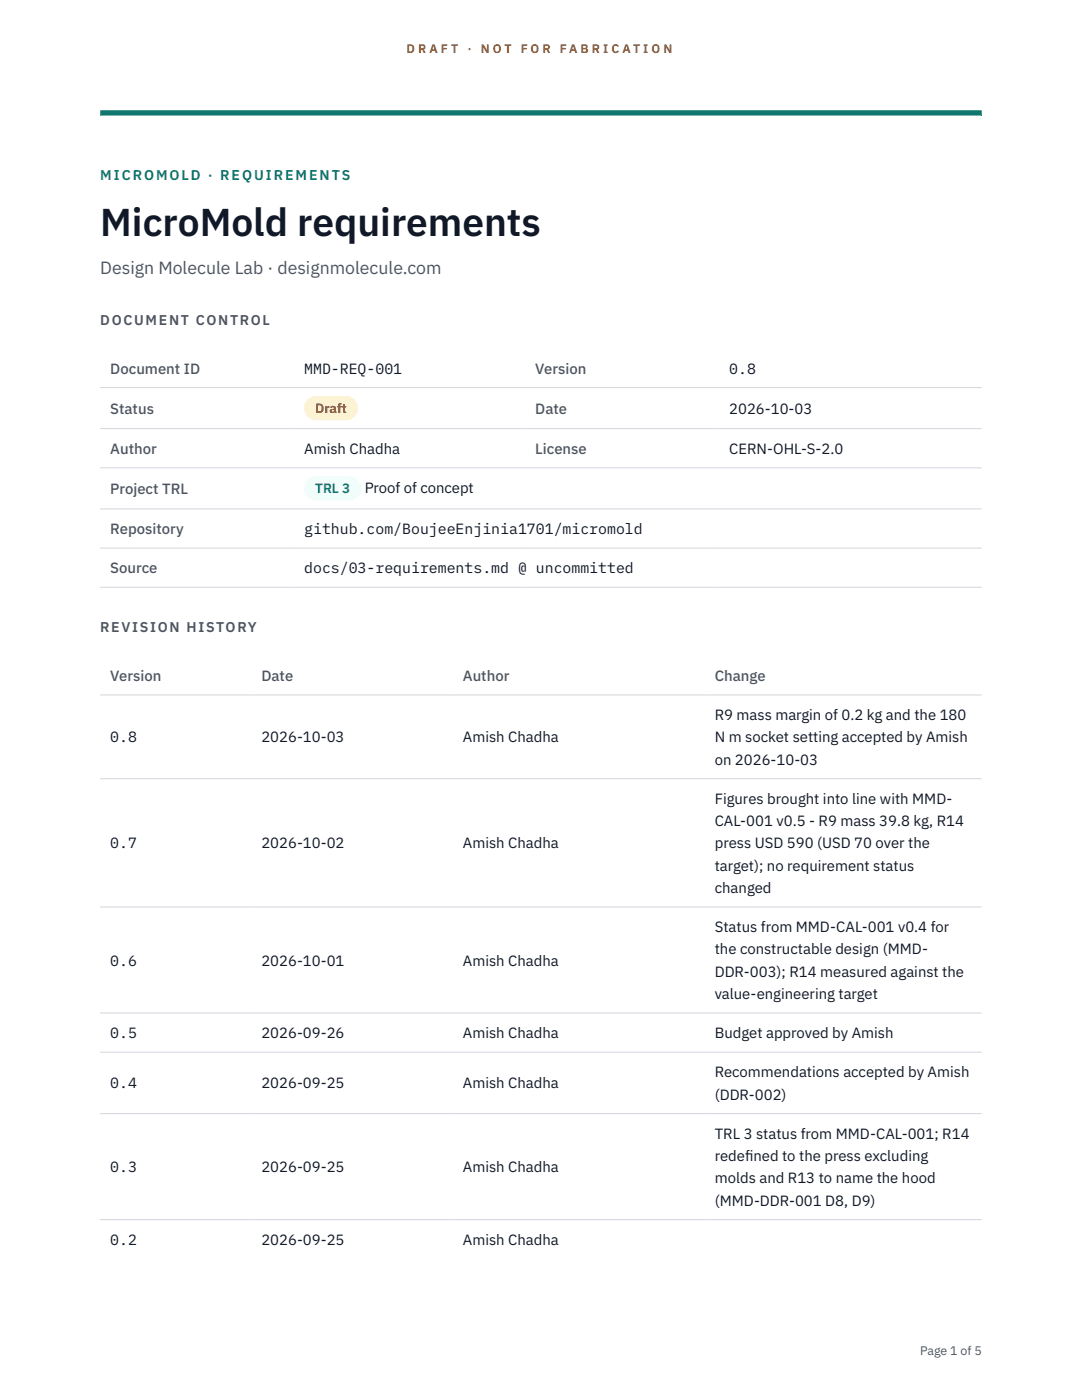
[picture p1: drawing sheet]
<svg xmlns="http://www.w3.org/2000/svg" width="216mm" height="279mm" viewBox="0 0 216 279" stroke-linecap="round" stroke-linejoin="round" font-family="sans-serif">
<defs><g id="words">
<text font-size="7.8" fill="#111827" x="20" y="47.1">MicroMold requirements</text>
<text font-size="3.5" fill="#4b5563" x="20" y="54.6">Design Molecule Lab · designmolecule.com</text>
<g font-size="3" fill="#4b5563">
<text x="22" y="74.5">Document ID</text>
<text x="106.8" y="74.5">Version</text>
<text x="22" y="82.6">Status</text>
<text x="106.8" y="82.6">Date</text>
<text x="22" y="90.6">Author</text>
<text x="106.8" y="90.6">License</text>
<text x="22" y="98.6">Project TRL</text>
<text x="22" y="106.6">Repository</text>
<text x="22" y="114.4">Source</text>
<text x="22" y="135.9">Version</text>
<text x="52.2" y="135.9">Date</text>
<text x="92.4" y="135.9">Author</text>
<text x="142.6" y="135.9">Change</text>
</g>
<g font-size="3" fill="#111827">
<text x="60.7" y="74.5">MMD-REQ-001</text>
<text x="145.5" y="74.5">0.8</text>
<text x="145.5" y="82.6">2026-10-03</text>
<text x="60.7" y="90.6">Amish Chadha</text>
<text x="145.5" y="90.6">CERN-OHL-S-2.0</text>
<text x="72.8" y="98.5">Proof of concept</text>
<text x="60.7" y="106.6">github.com/BoujeeEnjinia1701/micromold</text>
<text x="60.7" y="114.4">docs/03-requirements.md @ uncommitted</text>
<text x="142.6" y="143.7">R9 mass margin of 0.2 kg and the 180</text>
<text x="22" y="148.2">0.8</text>
<text x="52.2" y="148.2">2026-10-03</text>
<text x="92.4" y="148.2">Amish Chadha</text>
<text x="142.6" y="148.2">N m socket setting accepted by Amish</text>
<text x="142.6" y="152.6">on 2026-10-03</text>
<text x="142.6" y="160.4">Figures brought into line with MMD-</text>
<text x="142.6" y="164.9">CAL-001 v0.5 - R9 mass 39.8 kg, R14</text>
<text x="22" y="169.3">0.7</text>
<text x="52.2" y="169.3">2026-10-02</text>
<text x="92.4" y="169.3">Amish Chadha</text>
<text x="142.6" y="169.3">press USD 590 (USD 70 over the</text>
<text x="142.6" y="173.8">target); no requirement status</text>
<text x="142.6" y="178.2">changed</text>
<text x="142.6" y="186">Status from MMD-CAL-001 v0.4 for</text>
<text x="142.6" y="190.5">the constructable design (MMD-</text>
<text x="22" y="192.7">0.6</text>
<text x="52.2" y="192.7">2026-10-01</text>
<text x="92.4" y="192.7">Amish Chadha</text>
<text x="142.6" y="194.9">DDR-003); R14 measured against the</text>
<text x="142.6" y="199.4">value-engineering target</text>
<text x="22" y="207.2">0.5</text>
<text x="52.2" y="207.2">2026-09-26</text>
<text x="92.4" y="207.2">Amish Chadha</text>
<text x="142.6" y="207.2">Budget approved by Amish</text>
<text x="142.6" y="215">Recommendations accepted by Amish</text>
<text x="22" y="217.2">0.4</text>
<text x="52.2" y="217.2">2026-09-25</text>
<text x="92.4" y="217.2">Amish Chadha</text>
<text x="142.6" y="219.5">(DDR-002)</text>
<text x="142.6" y="227.3">TRL 3 status from MMD-CAL-001; R14</text>
<text x="22" y="233.9">0.3</text>
<text x="52.2" y="233.9">2026-09-25</text>
<text x="92.4" y="233.9">Amish Chadha</text>
<text x="142.6" y="231.7">redef</text>
<text x="148.7" y="231.7">ined to the press excluding</text>
<text x="142.6" y="236.2">molds and R13 to name the hood</text>
<text x="142.6" y="240.6">(MMD-DDR-001 D8, D9)</text>
<text x="22" y="248.4">0.2</text>
<text x="52.2" y="248.4">2026-09-25</text>
<text x="92.4" y="248.4">Amish Chadha</text>
</g>
<text font-size="2.8" fill="#0f766e" x="20" y="36">MICROMOLD · REQUIREMENTS</text>
<g font-size="2.8" fill="#4b5563">
<text x="20" y="64.8">DOCUMENT CONTROL</text>
<text x="20" y="126.2">REVISION HISTORY</text>
</g>
<text font-size="2.7" fill="#92400e" x="62.9" y="82.5">Draft</text>
<text font-size="2.7" fill="#0f766e" x="62.9" y="98.5">TRL 3</text>
<g font-size="2.5" fill="#b45309">
<text x="81.1" y="10.5">D R A F T</text>
<text x="93.3" y="10.5">·</text>
<text x="95.9" y="10.5">N O T</text>
<text x="103.9" y="10.5">F O R</text>
<text x="111.7" y="10.5">F A B R I C A T I O N</text>
</g>
<text font-size="2.5" fill="#4b5563" x="183.6" y="270.3">Page 1 of 5</text>
</g></defs>
<path d="M20 23.1h175.9zM20 22h175.9v1.1h-175.9z" fill-rule="evenodd" fill="#0f766e"/>
<g fill="none" stroke="#d1d5db" stroke-width=".2">
<path d="M20 77.3h175.9M20 85.5h175.9M20 93.4h175.9M20 101.6h175.9M20 109.4h175.9M20 117.2h175.9M20 138.7h175.9M20 155.4h175.9M20 181h175.9M20 202.2h175.9M20 210h175.9M20 222.3h175.9"/>
<path d="M20 243.4h175.9"/>
</g>
<path d="M60.7 79h10.7v4.9h-10.7z" fill="#fef3c7"/>
<path d="M60.7 95.1h11.4v4.8h-11.4z" fill="#f0fdfa"/>
<use href="#words"/>
</svg>
